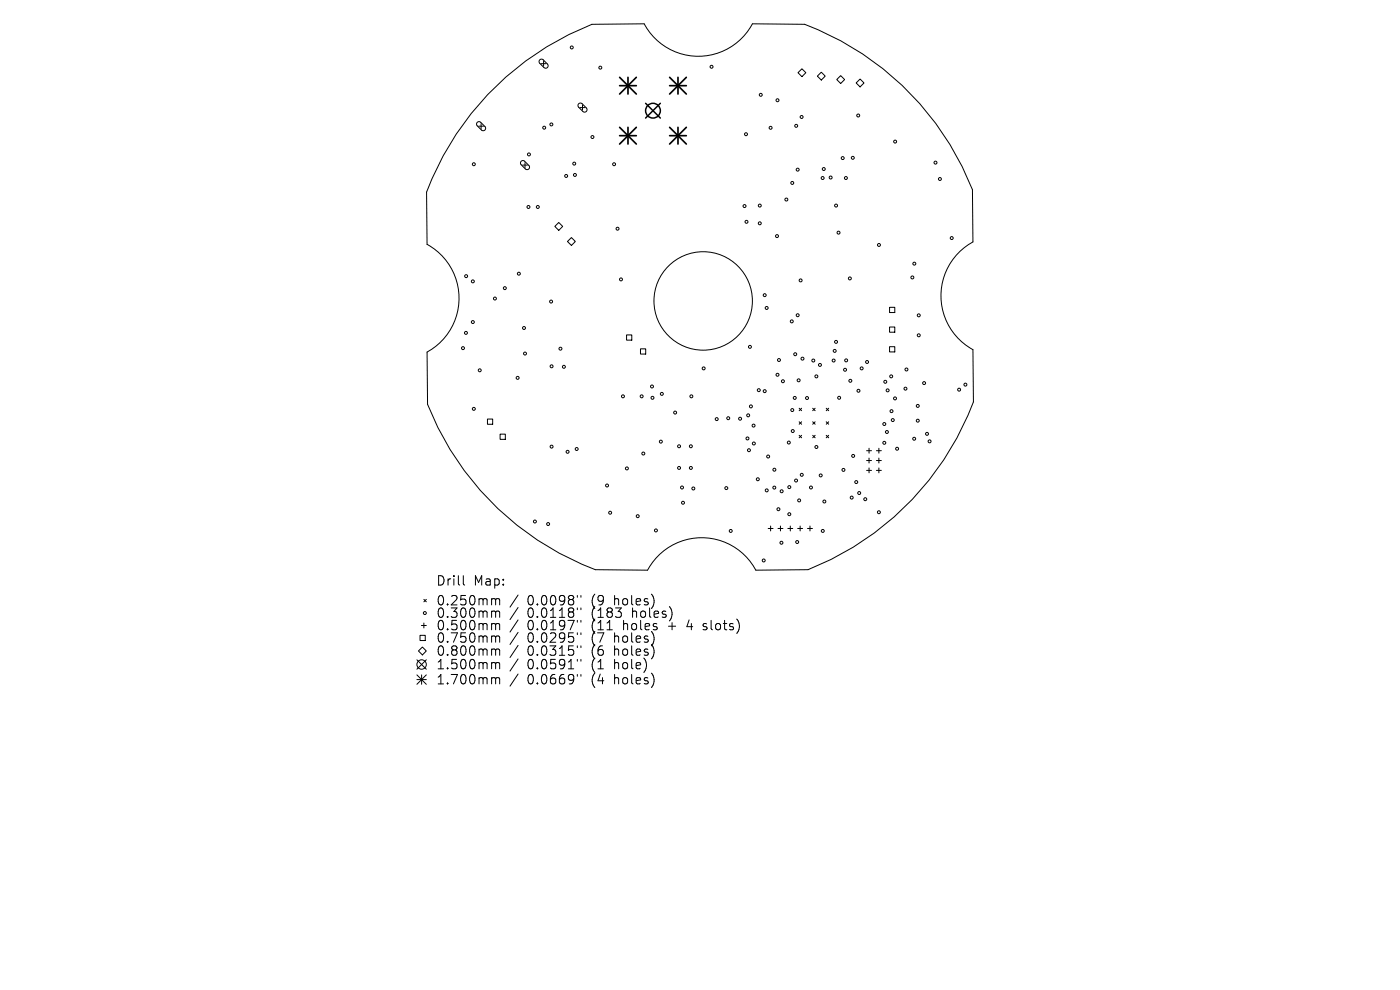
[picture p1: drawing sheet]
<svg xmlns="http://www.w3.org/2000/svg" width="297mm" height="210mm" viewBox="0 0 297 210" stroke-linecap="round" stroke-linejoin="round" font-family="sans-serif">
<defs><g id="words">
<g font-size="2.8">
<text x="92.4" y="124.5">Drill</text>
<text x="100.5" y="124.5">Map:</text>
<text x="92.4" y="128.7">0.250mm</text>
<text x="92.4" y="131.3">0.300mm</text>
<text x="111.9" y="128.7">0.0098&quot;</text>
<text x="111.9" y="131.3">0.0118&quot;</text>
<text x="125.6" y="128.7">(9</text>
<text x="125.6" y="131.3">(183</text>
<text x="130.6" y="128.7">holes)</text>
<text x="134.4" y="131.3">holes)</text>
<text x="92.4" y="134">0.500mm</text>
<text x="92.4" y="136.6">0.750mm</text>
<text x="111.9" y="134">0.0197&quot;</text>
<text x="111.9" y="136.6">0.0295&quot;</text>
<text x="125.6" y="134">(11</text>
<text x="125.6" y="136.6">(7</text>
<text x="130.6" y="136.6">holes)</text>
<text x="132.5" y="134">holes</text>
<text x="142.2" y="134">+</text>
<text x="146.4" y="134">4</text>
<text x="150" y="134">slots)</text>
<text x="92.4" y="139.4">0.800mm</text>
<text x="92.4" y="142.3">1.500mm</text>
<text x="111.9" y="139.4">0.0315&quot;</text>
<text x="111.9" y="142.3">0.0591&quot;</text>
<text x="125.6" y="139.4">(6</text>
<text x="125.6" y="142.3">(1</text>
<text x="130.6" y="139.4">holes)</text>
<text x="130.6" y="142.3">hole)</text>
<text x="92.4" y="145.5">1.700mm</text>
<text x="111.9" y="145.5">0.0669&quot;</text>
<text x="125.6" y="145.5">(4</text>
<text x="130.6" y="145.5">holes)</text>
</g>
</g></defs>
<g fill="none" stroke="#000" stroke-width=".21">
<path d="M114.5 12.7l.4-.2 .3 .2 1 1 .1 .3-.2 .3-.2 .2-.4-.1-1-1-.1-.3zM114.8 13.5h1M115.3 13v1M170.1 14.6l.9 .8-.9 .9-.8-.9zM173.4 16.1l.8-.8 .9 .8-.9 .9zM177.5 16.9l.8-.9 .9 .9-.9 .8zM182.5 16.8l.8 .8-.8 .8-.9-.8zM101.2 26l.3-.2 .4 .1 1 .9 .1 .4-.1 .4-.3 .1h-.4l-1-1-.1-.4zM101.5 26.8h1.1M102.1 26.2v1.1M103.5 20.1a61.6 61.6 0 0 1 22.1-14.9l11.1-.1a13 13 0 0 0 22.9 0l11.1 .1a61.6 61.6 0 0 1 35.6 35l.1 11.1a13 13 0 0 0 0 22.9l.1 11.1a61.6 61.6 0 0 1-35.1 35.5l-11.1 .2a13 13 0 0 0-22.9 0l-11.1-.2a61.6 61.6 0 0 1-35.6-35l-.1-11.1a13 13 0 0 0 0-22.9l-.1-11a61.6 61.6 0 0 1 13-20.7zM110.6 34.2l.3-.1 .4 .1 1 1v.3l-.1 .3-.4 .2-.3-.2-1-1-.1-.3z"/>
<path d="M110.9 35h1M111.4 34.5v1M122.8 22l.3-.1 .4 .1 1 1v.4l-.1 .2-.3 .2-.3-.1-1-.9-.2-.4zM123.1 22.8h1M123.6 22.3v1M117.7 48l.8-.8 .9 .8-.9 .9zM120.4 51.2l.8-.8 .9 .8-.9 .9zM132.9 71h1.1v1.2h-1.1zM135.9 74h1.1v1.1h-1.1zM188.7 65.2h1.1v1.1h-1.1zM188.7 69.4h1.1v1.1h-1.1zM188.7 73.5h1.1v1.2h-1.1z"/>
<path d="M103.4 88.9h1.1v1.1h-1.1zM106.1 92.1h1.1v1.1h-1.1zM169.5 86.6l.6 .5M169.5 89.5l.6 .5M169.5 92.3l.6 .6M170.1 86.6l-.6 .5M170.1 89.5l-.6 .5M170.1 92.3l-.6 .6M172.4 89.5l.5 .5M172.4 86.6l.5 .5M172.4 92.3l.5 .6M172.9 86.6l-.5 .5"/>
<path d="M172.9 89.5l-.5 .5M172.9 92.3l-.5 .6M175.3 92.3l.5 .6M175.3 89.5l.5 .5M175.3 86.6l.5 .5M175.8 86.6l-.5 .5M175.8 89.5l-.5 .5M175.8 92.3l-.5 .6M183.8 95.6h1.1M183.8 97.7h1.1M183.8 99.8h1.1M184.4 95.1v1"/>
<path d="M184.4 97.2v1M184.4 99.3v1M185.9 95.6h1.1M185.9 97.7h1.1M185.9 99.8h1.1M186.5 95.1v1M186.5 97.2v1M186.5 99.3v1M163 112.1h1M163.5 111.6v1M165 112.1h1.1M165.6 111.6v1"/>
<path d="M167.1 112.1h1.1M167.7 111.6v1M169.2 112.1h1.1M169.7 111.6v1M171.3 112.1h1.1M171.8 111.6v1M88.4 140l2 2M89.1 134.8h1.1v1.1h-1.1zM89.4 132.7h1M89.6 137.3l.8 .8-.8 .8-.8-.8zM89.9 127.1l.5 .6M89.9 132.2v1"/>
<path d="M90.4 127.1l-.5 .6M90.4 140l-2 2M98.3 122.1v1.7l.3 .3M104.6 127l.5 .1v.2M104.6 129.6l.5 .1v.2M104.6 132.3l.5 .1v.2M104.6 134.9l.5 .1v.2M104.6 137.7l.5 .1v.2M105.1 127.3l.3-.3 .5 .1 .1 1.2M105.1 127.3v1M105.1 129.9v1.1M105.1 132.6v1"/>
<path d="M105.1 135.2v1M105.1 138v1M105.1 129.9l.3-.3 .5 .1 .1 1.3M105.1 132.6l.3-.3 .5 .1 .1 1.2M105.1 135.2l.3-.3 .5 .1 .1 1.2M105.1 138l.3-.3 .5 .1 .1 1.2M109.9 126.2l-1.7 2.6M109.9 128.9l-1.7 2.5M109.9 131.5l-1.7 2.6M109.9 134.1l-1.7 2.6M109.9 136.9l-1.7 2.6M109.9 139.8l-1.7 2.6"/>
<path d="M122.5 126.3v.4M122.5 129v.3M122.5 131.6v.4M122.5 134.2v.4M122.5 137v.4M122.5 139.9v.4M123.2 126.3v.4M123.2 129v.3M123.2 131.6v.4M123.2 134.2v.4M123.2 137v.4M123.2 139.9v.4"/>
<path d="M149.1 133.5l.2 .1M149.2 132.4v.4M88.4 143.2l2 2M88.4 144.2h2M89.4 143.2v2M90.4 143.2l-2 2M104.6 140.5l.5 .1v.2M104.6 143.7l.5 .1v.2M105.1 140.8v1.1M105.1 144v1.1M105.1 140.8l.3-.3 .5 .1 .1 1.3M105.1 144l.3-.3 .5 .1 .1 1.3"/>
<path d="M109.9 143l-1.7 2.6M122.5 143.1v.4M123.2 143.1v.4"/>
<circle cx="121.3" cy="10.1" r=".31"/>
<circle cx="127.4" cy="14.3" r=".31"/>
<circle cx="151" cy="14.2" r=".31"/>
<circle cx="100.5" cy="34.8" r=".31"/>
<circle cx="112.2" cy="32.8" r=".31"/>
<circle cx="115.4" cy="27.1" r=".31"/>
<circle cx="117" cy="26.4" r=".31"/>
<circle cx="120.1" cy="37.3" r=".31"/>
<circle cx="121.8" cy="34.7" r=".31"/>
<circle cx="122" cy="37.1" r=".31"/>
<circle cx="125.7" cy="29.1" r=".31"/>
<circle cx="130.3" cy="34.8" r=".31"/>
<circle cx="158.3" cy="28.5" r=".31"/>
<circle cx="161.4" cy="20.1" r=".31"/>
<circle cx="163.5" cy="27.1" r=".31"/>
<circle cx="164.9" cy="21.3" r=".31"/>
<circle cx="168.1" cy="38.8" r=".31"/>
<circle cx="168.9" cy="26.7" r=".31"/>
<circle cx="169.2" cy="36" r=".31"/>
<circle cx="170.1" cy="24.8" r=".31"/>
<circle cx="174.5" cy="37.8" r=".31"/>
<circle cx="174.8" cy="35.9" r=".31"/>
<circle cx="176.2" cy="37.7" r=".31"/>
<circle cx="178.8" cy="33.5" r=".31"/>
<circle cx="179.5" cy="37.8" r=".31"/>
<circle cx="180.9" cy="33.5" r=".31"/>
<circle cx="182.1" cy="24.5" r=".31"/>
<circle cx="189.9" cy="30" r=".31"/>
<circle cx="198.5" cy="34.5" r=".31"/>
<circle cx="199.4" cy="38" r=".31"/>
<circle cx="98.9" cy="58.6" r=".31"/>
<circle cx="100.3" cy="59.7" r=".31"/>
<circle cx="110.1" cy="58.1" r=".31"/>
<circle cx="112.1" cy="43.9" r=".31"/>
<circle cx="114.1" cy="43.9" r=".31"/>
<circle cx="131" cy="48.5" r=".31"/>
<circle cx="131.7" cy="59.3" r=".31"/>
<circle cx="157.9" cy="43.7" r=".31"/>
<circle cx="158.4" cy="47.1" r=".31"/>
<circle cx="161.2" cy="43.6" r=".31"/>
<circle cx="161.2" cy="47.4" r=".31"/>
<circle cx="164.8" cy="50.1" r=".31"/>
<circle cx="166.8" cy="42.3" r=".31"/>
<circle cx="169.8" cy="59.5" r=".31"/>
<circle cx="177.4" cy="43.6" r=".31"/>
<circle cx="177.9" cy="49.4" r=".31"/>
<circle cx="180.3" cy="59.1" r=".31"/>
<circle cx="186.5" cy="52" r=".31"/>
<circle cx="193.6" cy="58.9" r=".31"/>
<circle cx="194" cy="55.9" r=".31"/>
<circle cx="201.9" cy="50.5" r=".31"/>
<circle cx="98.2" cy="73.9" r=".31"/>
<circle cx="98.8" cy="70.6" r=".31"/>
<circle cx="100.3" cy="68.3" r=".31"/>
<circle cx="101.8" cy="78.6" r=".31"/>
<circle cx="105" cy="63.3" r=".31"/>
<circle cx="107.1" cy="61.1" r=".31"/>
<circle cx="111.2" cy="69.6" r=".31"/>
<circle cx="111.4" cy="75" r=".31"/>
<circle cx="116.9" cy="64" r=".31"/>
<circle cx="117" cy="77.7" r=".31"/>
<circle cx="118.9" cy="74" r=".31"/>
<circle cx="119.6" cy="77.8" r=".31"/>
<circle cx="149.2" cy="63.8" r="10.4"/>
<circle cx="149.3" cy="78.1" r=".31"/>
<circle cx="159.1" cy="73.6" r=".31"/>
<circle cx="162.2" cy="62.6" r=".31"/>
<circle cx="162.6" cy="65.3" r=".31"/>
<circle cx="164.9" cy="79.5" r=".31"/>
<circle cx="165.3" cy="76.4" r=".31"/>
<circle cx="168" cy="68.2" r=".31"/>
<circle cx="168.7" cy="75.1" r=".31"/>
<circle cx="169.2" cy="66.9" r=".31"/>
<circle cx="170.2" cy="76.1" r=".31"/>
<circle cx="172.5" cy="76.5" r=".31"/>
<circle cx="173.2" cy="79.8" r=".31"/>
<circle cx="173.9" cy="77.4" r=".31"/>
<circle cx="176.9" cy="76.5" r=".31"/>
<circle cx="177.1" cy="74.4" r=".31"/>
<circle cx="177.4" cy="72.5" r=".31"/>
<circle cx="179.3" cy="78.4" r=".31"/>
<circle cx="179.5" cy="76.4" r=".31"/>
<circle cx="182.8" cy="78.1" r=".31"/>
<circle cx="183.9" cy="76.8" r=".31"/>
<circle cx="189.1" cy="79.8" r=".31"/>
<circle cx="192.3" cy="78.4" r=".31"/>
<circle cx="194.9" cy="66.9" r=".31"/>
<circle cx="194.9" cy="71.1" r=".31"/>
<circle cx="100.5" cy="86.7" r=".31"/>
<circle cx="109.8" cy="80.2" r=".31"/>
<circle cx="117" cy="94.7" r=".31"/>
<circle cx="120.4" cy="95.8" r=".31"/>
<circle cx="122.3" cy="95.2" r=".31"/>
<circle cx="132.2" cy="84.1" r=".31"/>
<circle cx="133" cy="99.4" r=".31"/>
<circle cx="136.1" cy="84.1" r=".31"/>
<circle cx="136.5" cy="96.2" r=".31"/>
<circle cx="138.3" cy="82" r=".31"/>
<circle cx="138.4" cy="84.4" r=".31"/>
<circle cx="140.2" cy="93.7" r=".31"/>
<circle cx="140.4" cy="83.6" r=".31"/>
<circle cx="143.2" cy="87.5" r=".31"/>
<circle cx="144.1" cy="99.3" r=".31"/>
<circle cx="144.1" cy="94.7" r=".31"/>
<circle cx="146.6" cy="99.3" r=".31"/>
<circle cx="146.6" cy="94.7" r=".31"/>
<circle cx="146.7" cy="84.1" r=".31"/>
<circle cx="152" cy="88.9" r=".31"/>
<circle cx="154.5" cy="88.7" r=".31"/>
<circle cx="157" cy="88.8" r=".31"/>
<circle cx="158.6" cy="93" r=".31"/>
<circle cx="158.7" cy="88.1" r=".31"/>
<circle cx="158.9" cy="95.5" r=".31"/>
<circle cx="159.3" cy="86.2" r=".31"/>
<circle cx="159.9" cy="90.3" r=".31"/>
<circle cx="159.9" cy="94.1" r=".31"/>
<circle cx="161" cy="82.8" r=".31"/>
<circle cx="162.2" cy="83" r=".31"/>
<circle cx="163" cy="96.8" r=".31"/>
<circle cx="164.3" cy="99.6" r=".31"/>
<circle cx="166.1" cy="80.9" r=".31"/>
<circle cx="167.3" cy="93.9" r=".31"/>
<circle cx="168.1" cy="87" r=".31"/>
<circle cx="168.2" cy="91.4" r=".31"/>
<circle cx="168.6" cy="84.4" r=".31"/>
<circle cx="169.4" cy="80.7" r=".31"/>
<circle cx="171.2" cy="84.4" r=".31"/>
<circle cx="173.2" cy="94.8" r=".31"/>
<circle cx="178" cy="84.4" r=".31"/>
<circle cx="178.9" cy="99.7" r=".31"/>
<circle cx="180.4" cy="80.8" r=".31"/>
<circle cx="181" cy="96.7" r=".31"/>
<circle cx="182.1" cy="82.9" r=".31"/>
<circle cx="187.6" cy="89.9" r=".31"/>
<circle cx="187.6" cy="93.9" r=".31"/>
<circle cx="187.8" cy="81" r=".31"/>
<circle cx="188.2" cy="91.6" r=".31"/>
<circle cx="188.3" cy="82.8" r=".31"/>
<circle cx="189.1" cy="87.2" r=".31"/>
<circle cx="189.4" cy="89.1" r=".31"/>
<circle cx="189.9" cy="84.5" r=".31"/>
<circle cx="190.3" cy="95.2" r=".31"/>
<circle cx="192.1" cy="82.4" r=".31"/>
<circle cx="193.9" cy="93.1" r=".31"/>
<circle cx="194.7" cy="86.1" r=".31"/>
<circle cx="194.7" cy="89.2" r=".31"/>
<circle cx="196" cy="81.3" r=".31"/>
<circle cx="196.7" cy="92" r=".31"/>
<circle cx="197.2" cy="93.6" r=".31"/>
<circle cx="203.5" cy="82.7" r=".31"/>
<circle cx="204.8" cy="81.6" r=".31"/>
<circle cx="113.5" cy="110.6" r=".31"/>
<circle cx="116.3" cy="111.2" r=".31"/>
<circle cx="128.8" cy="103" r=".31"/>
<circle cx="129.4" cy="108.8" r=".31"/>
<circle cx="135.3" cy="109.5" r=".31"/>
<circle cx="139.2" cy="112.5" r=".31"/>
<circle cx="144.7" cy="103.4" r=".31"/>
<circle cx="144.9" cy="106.6" r=".31"/>
<circle cx="147.1" cy="103.6" r=".31"/>
<circle cx="154.1" cy="103.5" r=".31"/>
<circle cx="155" cy="112.6" r=".31"/>
<circle cx="160.8" cy="101.7" r=".31"/>
<circle cx="162" cy="118.9" r=".31"/>
<circle cx="162.7" cy="104" r=".31"/>
<circle cx="164.3" cy="103.4" r=".31"/>
<circle cx="165.1" cy="108" r=".31"/>
<circle cx="165.8" cy="115.1" r=".31"/>
<circle cx="165.8" cy="104.2" r=".31"/>
<circle cx="167.4" cy="109.1" r=".31"/>
<circle cx="167.4" cy="103.3" r=".31"/>
<circle cx="168.9" cy="101.9" r=".31"/>
<circle cx="169.1" cy="115" r=".31"/>
<circle cx="169.5" cy="106.2" r=".31"/>
<circle cx="170.1" cy="100.7" r=".31"/>
<circle cx="172" cy="103.4" r=".31"/>
<circle cx="174.1" cy="100.9" r=".31"/>
<circle cx="174.5" cy="112.6" r=".31"/>
<circle cx="174.9" cy="106.4" r=".31"/>
<circle cx="180.7" cy="105.6" r=".31"/>
<circle cx="181.6" cy="102.3" r=".31"/>
<circle cx="182.3" cy="104.6" r=".31"/>
<circle cx="183.6" cy="105.9" r=".31"/>
<circle cx="186.5" cy="108.7" r=".31"/>
<circle cx="90.1" cy="130" r=".31"/>
<circle cx="89.4" cy="141" r="1"/>
</g>
<g fill="none" stroke="#000" stroke-width=".31">
<path d="M137 21.9l3.1 3.1M140.1 21.9l-3.1 3.1"/>
<circle cx="138.5" cy="23.5" r="1.57"/>
</g>
<g fill="none" stroke="#000" stroke-width=".36">
<path d="M131.4 16.4l3.6 3.5M131.4 18.2h3.6M133.2 16.4v3.5M135 16.4l-3.6 3.5M142.1 18.2h3.5M142.1 16.4l3.5 3.5M143.8 16.4v3.5M145.6 16.4l-3.5 3.5M131.4 27l3.6 3.6M131.4 28.8h3.6M133.2 27v3.6M135 27l-3.6 3.6"/>
<path d="M142.1 27l3.5 3.6M142.1 28.8h3.5M143.8 27v3.6M145.6 27l-3.5 3.6"/>
</g>
<use href="#words"/>
</svg>
